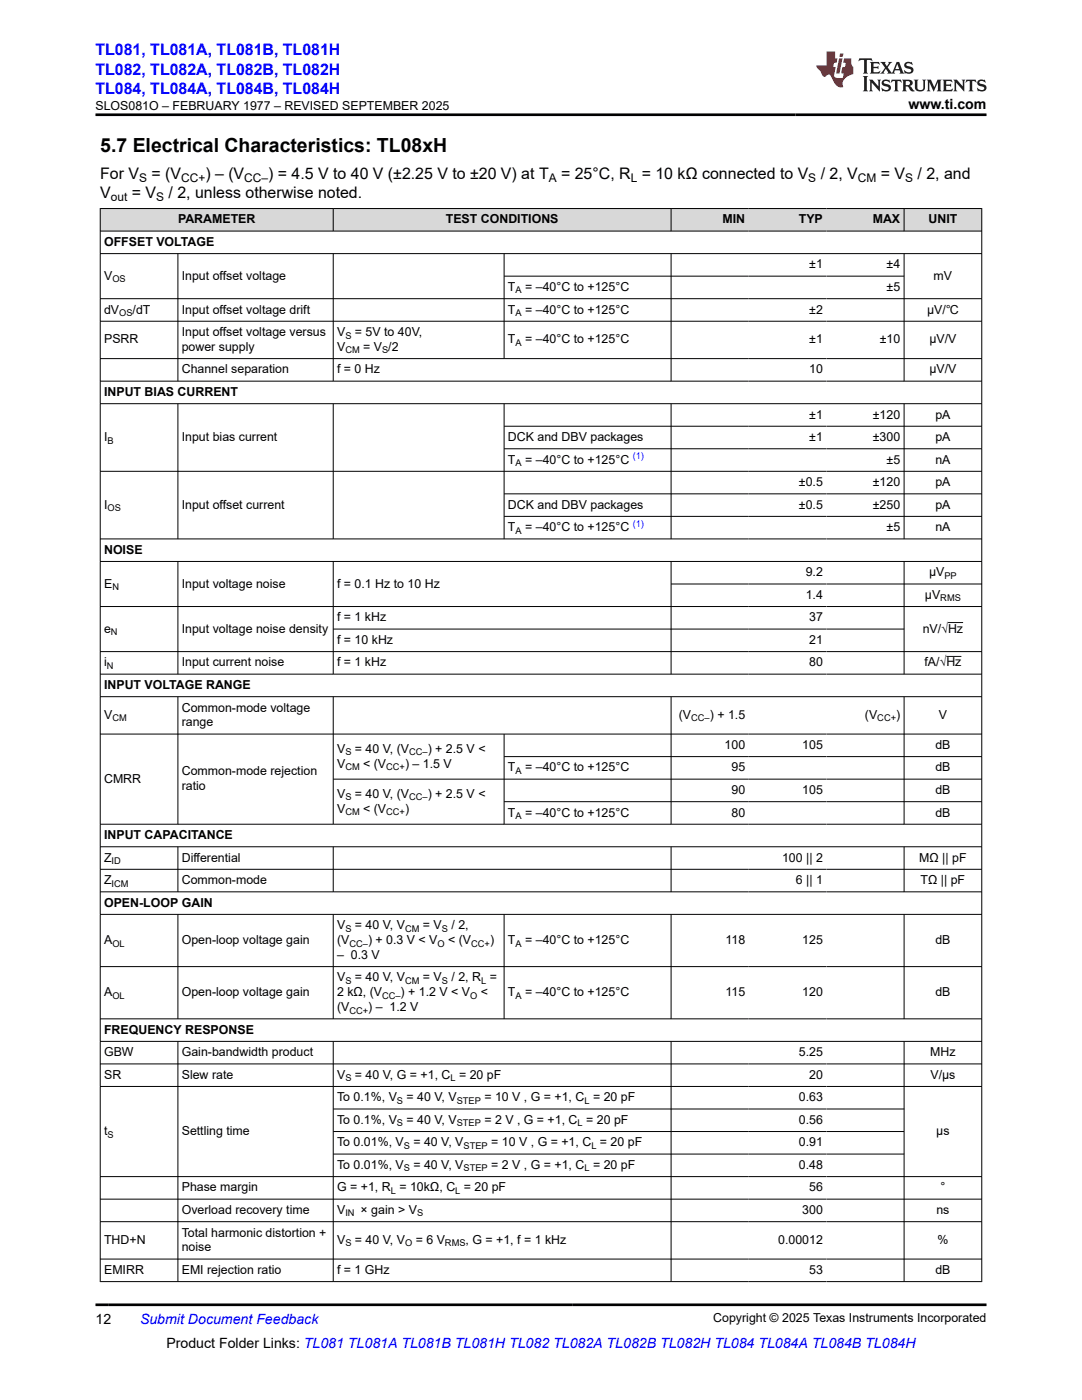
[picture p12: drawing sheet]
<svg xmlns="http://www.w3.org/2000/svg" width="216mm" height="279mm" viewBox="0 0 216 279" stroke-linecap="round" stroke-linejoin="round" font-family="sans-serif">
<defs><g id="words">
<text font-size="3.9" x="20" y="30.3">5.7 Electrical Characteristics: TL08xH</text>
<g font-size="3.2" fill="#00f">
<text x="19.1" y="11.1">TL081, TL081A, TL081B, TL081H</text>
<text x="19.1" y="14.9">TL082, TL082A, TL082B, TL082H</text>
<text x="19.1" y="18.7">TL084, TL084A, TL084B, TL084H</text>
</g>
<g font-size="3.2">
<text x="20" y="35.7">For V</text>
<text x="30.2" y="35.7">= (V</text>
<text x="41" y="35.7">) – (V</text>
<text x="53.5" y="35.7">) = 4.5 V to 40 V (±2.25 V to ±20 V) at T</text>
<text x="112" y="35.7">= 25°C, R = 10 kΩ connected to V</text>
<text x="163.8" y="35.7">/ 2, V</text>
<text x="175.8" y="35.7">= V</text>
<text x="183.1" y="35.7">/ 2, and</text>
<text x="20" y="39.5">V</text>
<text x="26.3" y="39.5">= V</text>
<text x="33.6" y="39.5">/ 2, unless otherwise noted.</text>
</g>
<g font-size="2.8">
<text x="181.3" y="21.8">www.ti.com</text>
<text x="19.1" y="264.2">12</text>
<text x="33.2" y="269">Product Folder Links: TL081 TL081A TL081B TL081H TL082 TL082A TL082B TL082H TL084 TL084A TL084B TL084H</text>
</g>
<text font-size="2.8" fill="#00f" x="27.9" y="264.2">Submit Document Feedback</text>
<g font-size="2.5">
<text x="19.1" y="21.9">SLOS081O – FEBRUARY 1977 – REVISED SEPTEMBER 2025</text>
<text x="35.5" y="44.6">PARAMETER</text>
<text x="89" y="44.6">TEST CONDITIONS</text>
<text x="144.2" y="44.6">MIN</text>
<text x="159.4" y="44.6">TYP</text>
<text x="174.1" y="44.6">MAX</text>
<text x="185.3" y="44.6">UNIT</text>
<text x="20.8" y="49.1">OFFSET VOLTAGE</text>
<text x="161.5" y="53.6">±1</text>
<text x="176.9" y="53.6">±4</text>
<text x="20.8" y="55.8">V</text>
<text x="36.3" y="55.8">Input offset voltage</text>
<text x="101.4" y="58.1">T</text>
<text x="104.8" y="58.1">= –40°C to +125°C</text>
<text x="176.9" y="58.1">±5</text>
<text x="186.3" y="55.8">mV</text>
<text x="20.8" y="62.6">dV</text>
<text x="26.5" y="62.6">/dT</text>
<text x="36.3" y="62.6">Input offset voltage drift</text>
<text x="101.4" y="62.6">T</text>
<text x="104.8" y="62.6">= –40°C to +125°C</text>
<text x="161.5" y="62.6">±2</text>
<text x="185" y="62.6">µV/℃</text>
<text x="20.8" y="68.6">PSRR</text>
<text x="36.3" y="67.1">Input offset voltage versus</text>
<text x="36.3" y="70">power supply</text>
<text x="67.3" y="70">V</text>
<text x="67.3" y="67.1">V</text>
<text x="70.8" y="67.1">= 5V to 40V,</text>
<text x="72.5" y="70">= V /2</text>
<text x="101.4" y="68.6">T</text>
<text x="104.8" y="68.6">= –40°C to +125°C</text>
<text x="161.5" y="68.6">±1</text>
<text x="175.5" y="68.6">±10</text>
<text x="185.4" y="68.6">μV/V</text>
<text x="36.3" y="74.5">Channel separation</text>
<text x="67.3" y="74.5">f = 0 Hz</text>
<text x="161.5" y="74.5">10</text>
<text x="185.4" y="74.5">µV/V</text>
<text x="20.8" y="79">INPUT BIAS CURRENT</text>
<text x="161.5" y="83.5">±1</text>
<text x="174.2" y="83.5">±120</text>
<text x="186.6" y="83.5">pA</text>
<text x="20.8" y="88">I</text>
<text x="36.3" y="88">Input bias current</text>
<text x="101.4" y="88">DCK and DBV packages</text>
<text x="161.5" y="88">±1</text>
<text x="174.2" y="88">±300</text>
<text x="186.6" y="88">pA</text>
<text x="101.4" y="92.5">T</text>
<text x="104.8" y="92.5">= –40°C to +125°C</text>
<text x="176.9" y="92.5">±5</text>
<text x="186.6" y="92.5">nA</text>
<text x="20.8" y="101.5">I</text>
<text x="36.3" y="101.5">Input offset current</text>
<text x="101.4" y="101.5">DCK and DBV packages</text>
<text x="159.4" y="97">±0.5</text>
<text x="159.4" y="101.5">±0.5</text>
<text x="174.2" y="97">±120</text>
<text x="174.2" y="101.5">±250</text>
<text x="186.6" y="97">pA</text>
<text x="186.6" y="101.5">pA</text>
<text x="101.4" y="106">T</text>
<text x="104.8" y="106">= –40°C to +125°C</text>
<text x="176.9" y="106">±5</text>
<text x="186.6" y="106">nA</text>
<text x="20.8" y="110.5">NOISE</text>
<text x="20.8" y="117.3">E</text>
<text x="36.3" y="117.3">Input voltage noise</text>
<text x="67.3" y="117.3">f = 0.1 Hz to 10 Hz</text>
<text x="160.8" y="115">9.2</text>
<text x="160.8" y="119.5">1.4</text>
<text x="184.6" y="119.5">µV</text>
<text x="185.4" y="115">μV</text>
<text x="67.3" y="124">f = 1 kHz</text>
<text x="161.5" y="124">37</text>
<text x="20.8" y="126.3">e</text>
<text x="36.3" y="126.3">Input voltage noise density</text>
<text x="67.3" y="128.5">f = 10 kHz</text>
<text x="161.5" y="128.5">21</text>
<text x="184.1" y="126.3">nV/√Hz</text>
<text x="20.8" y="133">i</text>
<text x="20.8" y="137.5">INPUT VOLTAGE RANGE</text>
<text x="36.3" y="133">Input current noise</text>
<text x="67.3" y="133">f = 1 kHz</text>
<text x="161.5" y="133">80</text>
<text x="184.5" y="133">fA/√Hz</text>
<text x="20.8" y="143.5">V</text>
<text x="36.3" y="142">Common-mode voltage</text>
<text x="135.5" y="143.5">(V</text>
<text x="141.6" y="143.5">) + 1.5</text>
<text x="172.6" y="143.5">(V</text>
<text x="178.8" y="143.5">)</text>
<text x="187.3" y="143.5">V</text>
<text x="36.3" y="145">range</text>
<text x="144.6" y="149.5">100</text>
<text x="160.1" y="149.5">105</text>
<text x="186.6" y="149.5">dB</text>
<text x="36.3" y="154.7">Common-mode rejection</text>
<text x="67.3" y="153.2">V</text>
<text x="67.3" y="150.2">V</text>
<text x="70.8" y="150.2">= 40 V, (V</text>
<text x="72.5" y="153.2">&lt; (V</text>
<text x="80.8" y="153.2">) – 1.5 V</text>
<text x="85.4" y="150.2">) + 2.5 V &lt;</text>
<text x="101.4" y="154">T</text>
<text x="104.8" y="154">= –40°C to +125°C</text>
<text x="146" y="154">95</text>
<text x="186.6" y="154">dB</text>
<text x="20.8" y="156.2">CMRR</text>
<text x="36.3" y="157.7">ratio</text>
<text x="67.3" y="159.2">V</text>
<text x="70.8" y="159.2">= 40 V, (V</text>
<text x="85.4" y="159.2">) + 2.5 V &lt;</text>
<text x="146" y="158.5">90</text>
<text x="160.1" y="158.5">105</text>
<text x="186.6" y="158.5">dB</text>
<text x="20.8" y="167.5">INPUT CAPACITANCE</text>
<text x="67.3" y="162.2">V</text>
<text x="72.5" y="162.2">&lt; (V</text>
<text x="80.8" y="162.2">)</text>
<text x="101.4" y="163">T</text>
<text x="104.8" y="163">= –40°C to +125°C</text>
<text x="146" y="163">80</text>
<text x="186.6" y="163">dB</text>
<text x="20.8" y="171.9">Z</text>
<text x="36.3" y="171.9">Differential</text>
<text x="156" y="171.9">100 || 2</text>
<text x="183.4" y="171.9">MΩ || pF</text>
<text x="20.8" y="176.4">Z</text>
<text x="36.3" y="176.4">Common-mode</text>
<text x="158.8" y="176.4">6 || 1</text>
<text x="183.7" y="176.4">TΩ || pF</text>
<text x="20.8" y="180.9">OPEN-LOOP GAIN</text>
<text x="67.3" y="185.4">V</text>
<text x="70.8" y="185.4">= 40 V, V</text>
<text x="84.4" y="185.4">= V</text>
<text x="90.1" y="185.4">/ 2,</text>
<text x="20.8" y="188.4">A</text>
<text x="36.3" y="188.4">Open-loop voltage gain</text>
<text x="67.3" y="188.4">(V</text>
<text x="67.3" y="191.4">– 0.3 V</text>
<text x="73.4" y="188.4">) + 0.3 V &lt; V</text>
<text x="89.4" y="188.4">&lt; (V</text>
<text x="97.8" y="188.4">)</text>
<text x="101.4" y="188.4">T</text>
<text x="104.8" y="188.4">= –40°C to +125°C</text>
<text x="144.8" y="188.4">118</text>
<text x="160.1" y="188.4">125</text>
<text x="186.6" y="188.4">dB</text>
<text x="67.3" y="195.9">V</text>
<text x="70.8" y="195.9">= 40 V, V</text>
<text x="84.4" y="195.9">= V</text>
<text x="90.1" y="195.9">/ 2, R =</text>
<text x="20.8" y="198.8">A</text>
<text x="36.3" y="198.8">Open-loop voltage gain</text>
<text x="67.3" y="198.8">2 kΩ, (V</text>
<text x="67.3" y="201.8">(V</text>
<text x="73.5" y="201.8">) – 1.2 V</text>
<text x="79.9" y="198.8">) + 1.2 V &lt; V</text>
<text x="95.9" y="198.8">&lt;</text>
<text x="101.4" y="198.8">T</text>
<text x="104.8" y="198.8">= –40°C to +125°C</text>
<text x="144.8" y="198.8">115</text>
<text x="160.1" y="198.8">120</text>
<text x="186.6" y="198.8">dB</text>
<text x="20.8" y="206.3">FREQUENCY RESPONSE</text>
<text x="20.8" y="210.8">GBW</text>
<text x="20.8" y="215.3">SR</text>
<text x="36.3" y="210.8">Gain-bandwidth product</text>
<text x="36.3" y="215.3">Slew rate</text>
<text x="67.3" y="215.3">V</text>
<text x="70.8" y="215.3">= 40 V, G = +1, C = 20 pF</text>
<text x="159.4" y="210.8">5.25</text>
<text x="161.5" y="215.3">20</text>
<text x="185.6" y="210.8">MHz</text>
<text x="185.7" y="215.3">V/μs</text>
<text x="67.3" y="219.8">To 0.1%, V</text>
<text x="81.1" y="219.8">= 40 V, V</text>
<text x="96.6" y="219.8">= 10 V , G = +1, C = 20 pF</text>
<text x="159.4" y="219.8">0.63</text>
<text x="20.8" y="226.5">t</text>
<text x="36.3" y="226.5">Settling time</text>
<text x="67.3" y="224.3">To 0.1%, V</text>
<text x="81.1" y="224.3">= 40 V, V</text>
<text x="96.6" y="224.3">= 2 V , G = +1, C = 20 pF</text>
<text x="159.4" y="224.3">0.56</text>
<text x="186.8" y="226.5">μs</text>
<text x="67.3" y="228.8">To 0.01%, V</text>
<text x="67.3" y="233.3">To 0.01%, V</text>
<text x="82.5" y="228.8">= 40 V, V</text>
<text x="82.5" y="233.3">= 40 V, V</text>
<text x="98" y="228.8">= 10 V , G = +1, C = 20 pF</text>
<text x="98" y="233.3">= 2 V , G = +1, C = 20 pF</text>
<text x="159.4" y="228.8">0.91</text>
<text x="159.4" y="233.3">0.48</text>
<text x="36.3" y="237.8">Phase margin</text>
<text x="67.3" y="237.8">G = +1, R = 10kΩ, C = 20 pF</text>
<text x="161.5" y="237.8">56</text>
<text x="187.7" y="237.8">°</text>
<text x="36.3" y="242.3">Overload recovery time</text>
<text x="67.3" y="242.3">V</text>
<text x="72" y="242.3">× gain &gt; V</text>
<text x="160.1" y="242.3">300</text>
<text x="186.8" y="242.3">ns</text>
<text x="20.8" y="248.3">THD+N</text>
<text x="36.3" y="246.8">Total harmonic distortion +</text>
<text x="36.3" y="249.7">noise</text>
<text x="67.3" y="248.3">V</text>
<text x="70.8" y="248.3">= 40 V, V</text>
<text x="83" y="248.3">= 6 V</text>
<text x="92.9" y="248.3">, G = +1, f = 1 kHz</text>
<text x="155.3" y="248.3">0.00012</text>
<text x="187.1" y="248.3">%</text>
<text x="20.8" y="254.2">EMIRR</text>
<text x="36.3" y="254.2">EMI rejection ratio</text>
<text x="67.3" y="254.2">f = 1 GHz</text>
<text x="161.5" y="254.2">53</text>
<text x="186.6" y="254.2">dB</text>
<text x="142.3" y="263.9">Copyright © 2025 Texas Instruments Incorporated</text>
</g>
<g font-size="2.4">
<text x="22.1" y="40.1">out</text>
<text x="27.8" y="36.3">S</text>
<text x="31.2" y="40.1">S</text>
<text x="36.1" y="36.3">CC+</text>
<text x="48.7" y="36.3">CC–</text>
<text x="109.5" y="36.3">A</text>
<text x="125.8" y="36.3">L</text>
<text x="161.3" y="36.3">S</text>
<text x="171.2" y="36.3">CM</text>
<text x="180.6" y="36.3">S</text>
</g>
<g font-size="1.9">
<text x="22.4" y="56.3">OS</text>
<text x="102.9" y="58.6">A</text>
<text x="23.8" y="63.1">OS</text>
<text x="102.9" y="63.1">A</text>
<text x="68.9" y="67.6">S</text>
<text x="68.9" y="70.5">CM</text>
<text x="76.2" y="70.5">S</text>
<text x="102.9" y="69">A</text>
<text x="21.5" y="88.5">B</text>
<text x="102.9" y="93">A</text>
<text x="21.5" y="102">OS</text>
<text x="102.9" y="106.5">A</text>
<text x="22.4" y="117.8">N</text>
<text x="188.5" y="115.5">PP</text>
<text x="187.6" y="120">RMS</text>
<text x="22.1" y="126.8">N</text>
<text x="21.3" y="133.5">N</text>
<text x="22.4" y="144">CM</text>
<text x="137.9" y="144">CC–</text>
<text x="175.1" y="144">CC+</text>
<text x="68.9" y="153.7">CM</text>
<text x="68.9" y="150.7">S</text>
<text x="77.1" y="153.7">CC+</text>
<text x="81.7" y="150.7">CC–</text>
<text x="102.9" y="154.5">A</text>
<text x="68.9" y="159.7">S</text>
<text x="81.7" y="159.7">CC–</text>
<text x="68.9" y="162.7">CM</text>
<text x="77.1" y="162.7">CC+</text>
<text x="102.9" y="163.4">A</text>
<text x="22.3" y="172.4">ID</text>
<text x="22.3" y="176.9">ICM</text>
<text x="68.9" y="185.9">S</text>
<text x="80.8" y="185.9">CM</text>
<text x="88.2" y="185.9">S</text>
<text x="22.4" y="188.9">OL</text>
<text x="69.7" y="188.9">CC–</text>
<text x="87.3" y="188.9">O</text>
<text x="94" y="188.9">CC+</text>
<text x="102.9" y="188.9">A</text>
<text x="68.9" y="196.4">S</text>
<text x="80.8" y="196.4">CM</text>
<text x="88.2" y="196.4">S</text>
<text x="96" y="196.4">L</text>
<text x="22.4" y="199.3">OL</text>
<text x="69.7" y="202.3">CC+</text>
<text x="76.2" y="199.3">CC–</text>
<text x="93.8" y="199.3">O</text>
<text x="102.9" y="199.3">A</text>
<text x="68.9" y="215.8">S</text>
<text x="89.9" y="215.8">L</text>
<text x="79.2" y="220.3">S</text>
<text x="91.1" y="220.3">STEP</text>
<text x="116.6" y="220.3">L</text>
<text x="21.5" y="227">S</text>
<text x="79.2" y="224.8">S</text>
<text x="91.1" y="224.8">STEP</text>
<text x="115.2" y="224.8">L</text>
<text x="80.6" y="229.3">S</text>
<text x="80.6" y="233.8">S</text>
<text x="92.5" y="229.3">STEP</text>
<text x="92.5" y="233.8">STEP</text>
<text x="116.6" y="233.8">L</text>
<text x="118" y="229.3">L</text>
<text x="78" y="238.3">L</text>
<text x="90.8" y="238.3">L</text>
<text x="68.9" y="242.8">IN</text>
<text x="83.2" y="242.8">S</text>
<text x="68.9" y="248.7">S</text>
<text x="80.8" y="248.7">O</text>
<text x="88.8" y="248.7">RMS</text>
</g>
<g font-size="1.9" fill="#00f">
<text x="126.3" y="91.7">(1)</text>
<text x="126.3" y="105.2">(1)</text>
</g>
</g></defs>
<g fill="#d8d8d8">
<path d="M20 41.6h175.9v4.5h-175.9z" fill-rule="evenodd"/>
<path d="M20.1 41.7h46.3v4.4h-46.3z" fill-rule="evenodd"/>
<path d="M66.6 41.7h67.2v4.4h-67.2z" fill-rule="evenodd"/>
<path d="M134 41.7h15.4v4.4h-15.4z" fill-rule="evenodd"/>
<path d="M149.4 41.7h15.5v4.4h-15.5z" fill-rule="evenodd"/>
<path d="M164.9 41.7h15.4v4.4h-15.4z" fill-rule="evenodd"/>
<path d="M180.5 41.7h15.3v4.4h-15.3z" fill-rule="evenodd"/>
</g>
<g fill="none" stroke="#000" stroke-width=".2">
<path d="M19.9 41.6h176.1M19.9 46.1h176.1M19.9 50.6h176.1M19.9 59.6h176.1M20 41.6v214.2M35.5 50.6v25.5M66.5 41.6v4.6M66.5 50.6v25.5M100.6 50.6v21M100.6 55.1h79.9M133.9 41.6v4.6M133.9 50.6v25.5"/>
<path d="M180.4 41.6v4.6M180.4 50.6v25.5M195.9 41.6v214.2M19.9 64.1h176.1M19.9 71.6h176.1M19.9 76.1h176.1M19.9 80.6h176.1M19.9 94.1h176.1M35.5 80.6v27M66.5 80.6v27M100.6 80.6v27M100.6 85.1h95.4"/>
<path d="M100.6 89.6h95.4M100.6 98.6h95.4M133.9 80.6v27M180.4 80.6v27M19.9 107.6h176.1M19.9 112.1h176.1M35.5 112.1v22.5M66.5 112.1v22.5M100.6 103.1h95.4M133.9 112.1v22.5M133.9 116.5h62.1M180.4 112.1v22.5"/>
<path d="M19.9 121h176.1M19.9 130h176.1M19.9 134.5h176.1M19.9 139h176.1M35.5 139v25.6M66.5 139v25.6M66.5 125.5h114M133.9 139v25.6M180.4 139v25.6M188.8 131h3M189.2 124.2h3M19.9 146.5h176.1"/>
<path d="M66.5 155.5h129.5M100.6 146.5v18.1M100.6 151h95.4M100.6 160h95.4M19.9 164.5h176.1M19.9 169h176.1M19.9 173.5h176.1M19.9 178h176.1M35.5 169v9M66.5 169v9M133.9 169v9M180.4 169v9"/>
<path d="M19.9 182.5h176.1M19.9 192.9h176.1M35.5 182.5v20.9M66.5 182.5v20.9M100.6 182.5v20.9M133.9 182.5v20.9M180.4 182.5v20.9M19.9 203.3h176.1M19.9 207.8h176.1M19.9 212.3h176.1M19.9 216.8h176.1M35.5 207.8v48"/>
<path d="M66.5 207.8v48M133.9 207.8v48M180.4 207.8v48M19.9 234.8h176.1M19.9 239.3h176.1M66.5 221.3h114M66.5 225.8h114M66.5 230.3h114M19.9 243.8h176.1M19.9 251.3h176.1M19.9 255.8h176.1"/>
</g>
<path d="M171.5 11.6l-.2 .6 .5-.2h.6v.1v2.2l-.2 .4h1l-.2-.4v-2.2v-.1h.5l.6 .2-.2-.6zM173.6 12.4l.2 .3v1.6l-.2 .4h1.9l.1-.6a1.08 1.08 0 0 1-1.3 .2v-.7h.6l.4 .2v-.7l-.4 .2h-.6v-.5l.2-.2a1 1 0 0 1 1 .3l-.1-.5zM175.7 12.4l.9 1.1-1 1.2h.9l-.2-.2 .5-.8 .4 .8-.2 .2h1.6l-.2-.2 .2-.5h.9l.1 .5-.1 .2h.9l-.2-.4-.8-1.9h-.5l-.9 2.1-.9-1.1 .9-1h-.8l.2 .2-.4 .6-.4-.6 .2-.2zM179 12.8l.4 1h-.7zM180.7 12.5a.65 .65 0 0 0-.2 .7 .65 .65 0 0 0 .6 .5l.6 .1 .1 .3a.79 .79 0 0 1-.7 .4 .79 .79 0 0 1-.7-.5l.1 .7 .2-.1a.93 .93 0 0 0 1.1 0 .93 .93 0 0 0 .4-.9 1.46 1.46 0 0 0-1.2-.6l-.1-.3a1.09 1.09 0 0 1 1.2 .2l-.2-.6-.1 .1-.5-.2zM172.2 15.2l.2 .4v2.2l-.2 .4h1l-.2-.4v-2.2l.2-.4zM173.4 15.9l.2 .4v1.5l-.2 .4h.8l-.3-.4 .1-1.3 1.6 1.8v-2l.2-.4h-.7l.1 .2 .1 1.1-1.2-1.3zM176.2 16a.65 .65 0 0 0-.2 .8 .65 .65 0 0 0 .6 .4l.6 .2 .1 .2a.79 .79 0 0 1-.7 .4 .79 .79 0 0 1-.7-.5l.1 .7 .2-.1a.93 .93 0 0 0 1.1 .1 .93 .93 0 0 0 .4-1 1.46 1.46 0 0 0-1.2-.5l-.1-.4a1.09 1.09 0 0 1 1.2 .2l-.1-.6-.2 .1-.5-.1zM177.9 15.9l-.1 .6a.63 .63 0 0 1 .8-.3v1.6l-.3 .4h1l-.2-.4v-1.6a.66 .66 0 0 1 .8 .3l-.1-.6zM180 15.9l.2 .4v1.5l-.2 .4h1l-.2-.2-.1-.7h.5l.1 .2a.79 .79 0 0 0 1.2 .6l-1-.9a.61 .61 0 0 0 .6-.6 .61 .61 0 0 0-.5-.7zM180.8 16.2h.1a.47 .47 0 0 1 .5 .1 .47 .47 0 0 1 .1 .5l-.1 .1-.7 .1zM182.3 15.9l.2 .2a2.27 2.27 0 0 0 .4 2 1.04 1.04 0 0 0 1.7-.7v-1.3l.2-.2h-.8l.2 .4v1.1a.6 .6 0 0 1-.6 .6 .6 .6 0 0 1-.6-.6v-1.1l.3-.4zM184.9 15.9l.2 .4v1.5l-.2 .4h.8l-.3-.4v-1.4l.9 1.9 .9-1.9v1.4l-.3 .4h1l-.2-.4v-1.5l.2-.4h-.8l-.7 1.5-.6-1.5zM188.1 15.9l.2 .4v1.5l-.2 .4h1.9l.1-.6a1.09 1.09 0 0 1-1.3 .2v-.7h.6l.4 .2v-.6l-.4 .2h-.6v-.6l.2-.1a1.01 1.01 0 0 1 1 .3l-.1-.6zM190.2 15.9l.3 .4v1.5l-.3 .4h.8l-.2-.4v-1.3l1.6 1.8v-2l.2-.4h-.7l.2 .2v1.1l-1.2-1.3zM192.8 15.9l-.1 .6a.63 .63 0 0 1 .8-.3v1.6l-.3 .4h1l-.2-.4v-1.6a.66 .66 0 0 1 .8 .3l-.1-.6zM195.2 16a.65 .65 0 0 0-.2 .8 .65 .65 0 0 0 .6 .4l.6 .2 .2 .2a.79 .79 0 0 1-.7 .4 .79 .79 0 0 1-.7-.5l.1 .7 .2-.1a.93 .93 0 0 0 1 .1 .93 .93 0 0 0 .5-1 1.46 1.46 0 0 0-1.3-.5v-.4a1.09 1.09 0 0 1 1.2 .2l-.2-.6-.2 .1-.5-.1z" fill="#231f20"/>
<path d="M164.9 10.3v2.7h-2l.1 .4 .8 1a.95 .95 0 0 0 1 .9 .59 .59 0 0 1 .5-.4 .59 .59 0 0 1 .5 .3l.4 .8a1.59 1.59 0 0 0 2.1 1.4 1.61 1.61 0 0 1 1-2.3l1-.3-.1-1.5a1.59 1.59 0 0 1-.3-1.7h-1.5l-.2 .9h.6l-.2 .9h-.5l-.2 .9v.3l.4 .1-.1 .9h-.7a.73 .73 0 0 1-1-.7l.3-1.5h-.5l.1-.9h.5l.2-.9h-.5v-1.3zM167.4 11.6l-.6 3.1h.7l.6-3.1zM167.6 10.7l-.1 .6h.7l.1-.6z" fill="#ed1c24"/>
<path d="M19.1 22.9h177.8M19.1 260.4h177.8" fill="none" stroke="#000" stroke-width=".53"/>
<use href="#words"/>
</svg>
